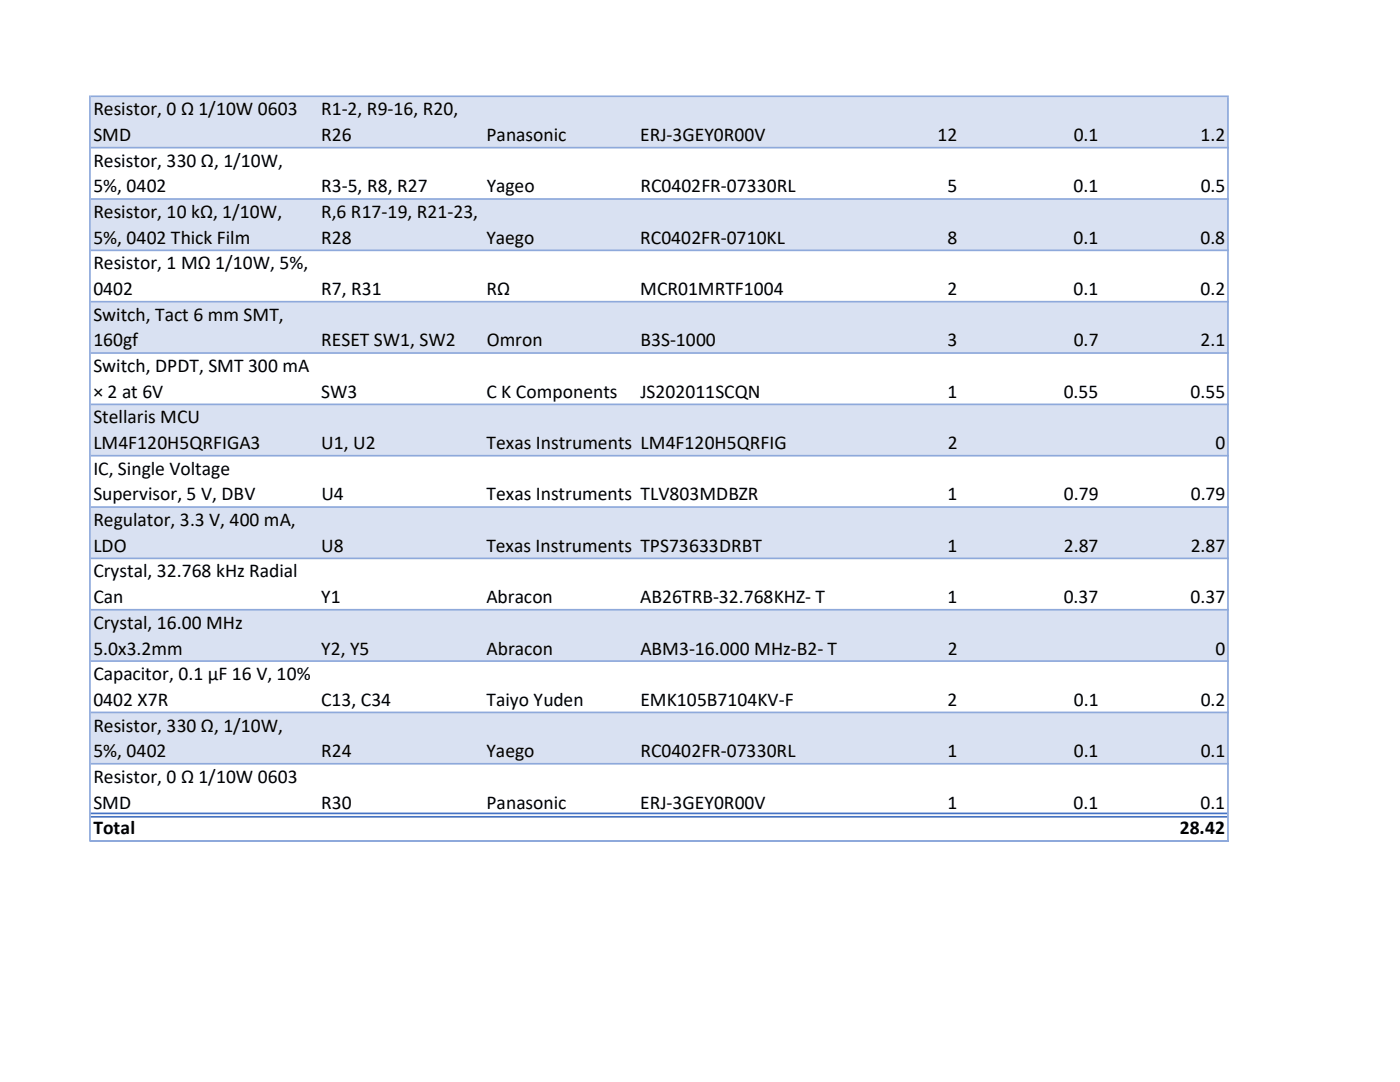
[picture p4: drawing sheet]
<svg xmlns="http://www.w3.org/2000/svg" width="279mm" height="216mm" viewBox="0 0 279 216" stroke-linecap="round" stroke-linejoin="round" font-family="sans-serif">
<defs><g id="words">
<g font-size="3.9">
<text x="18.6" y="23">Resistor, 0 Ω 1/10W 0603</text>
<text x="64.1" y="23">R1-2, R9-16, R20,</text>
<text x="18.6" y="28.2">SMD</text>
<text x="64.1" y="28.2">R26</text>
<text x="97.1" y="28.2">Panasonic</text>
<text x="127.8" y="28.2">ERJ-3GEY0R00V</text>
<text x="187.1" y="28.2">12</text>
<text x="214.3" y="28.2">0.1</text>
<text x="239.6" y="28.2">1.2</text>
<text x="18.6" y="33.3">Resistor, 330 Ω, 1/10W,</text>
<text x="18.6" y="38.4">5%, 0402</text>
<text x="64.1" y="38.4">R3-5, R8, R27</text>
<text x="97.1" y="38.4">Yageo</text>
<text x="127.8" y="38.4">RC0402FR-07330RL</text>
<text x="189.1" y="38.4">5</text>
<text x="214.3" y="38.4">0.1</text>
<text x="239.6" y="38.4">0.5</text>
<text x="18.6" y="43.5">Resistor, 10 kΩ, 1/10W,</text>
<text x="64.1" y="43.5">R,6 R17-19, R21-23,</text>
<text x="18.6" y="48.6">5%, 0402 Thick Film</text>
<text x="18.6" y="53.8">Resistor, 1 MΩ 1/10W, 5%,</text>
<text x="64.1" y="48.6">R28</text>
<text x="97.1" y="48.6">Yaego</text>
<text x="127.8" y="48.6">RC0402FR-0710KL</text>
<text x="189.1" y="48.6">8</text>
<text x="214.3" y="48.6">0.1</text>
<text x="239.6" y="48.6">0.8</text>
<text x="18.6" y="58.9">0402</text>
<text x="64.1" y="58.9">R7, R31</text>
<text x="97.1" y="58.9">RΩ</text>
<text x="127.8" y="58.9">MCR01MRTF1004</text>
<text x="189.1" y="58.9">2</text>
<text x="214.3" y="58.9">0.1</text>
<text x="239.6" y="58.9">0.2</text>
<text x="18.6" y="64">Switch, Tact 6 mm SMT,</text>
<text x="18.6" y="69.1">160gf</text>
<text x="64.1" y="69.1">RESET SW1, SW2</text>
<text x="97.1" y="69.1">Omron</text>
<text x="127.8" y="69.1">B3S-1000</text>
<text x="189.1" y="69.1">3</text>
<text x="214.3" y="69.1">0.7</text>
<text x="239.6" y="69.1">2.1</text>
<text x="18.6" y="74.3">Switch, DPDT, SMT 300 mA</text>
<text x="18.6" y="79.4">× 2 at 6V</text>
<text x="64.1" y="79.4">SW3</text>
<text x="97.1" y="79.4">C K Components</text>
<text x="127.8" y="79.4">JS202011SCQN</text>
<text x="189.1" y="79.4">1</text>
<text x="212.3" y="79.4">0.55</text>
<text x="237.6" y="79.4">0.55</text>
<text x="18.6" y="84.5">Stellaris MCU</text>
<text x="18.6" y="89.6">LM4F120H5QRFIGA3</text>
<text x="64.1" y="89.6">U1, U2</text>
<text x="97.1" y="89.6">Texas Instruments LM4F120H5QRFIG</text>
<text x="189.2" y="89.6">2</text>
<text x="242.6" y="89.6">0</text>
<text x="18.6" y="94.7">IC, Single Voltage</text>
<text x="18.6" y="99.9">Supervisor, 5 V, DBV</text>
<text x="64.1" y="99.9">U4</text>
<text x="97.1" y="99.9">Texas Instruments TLV803MDBZR</text>
<text x="189.1" y="99.9">1</text>
<text x="212.3" y="99.9">0.79</text>
<text x="237.6" y="99.9">0.79</text>
<text x="18.6" y="105">Regulator, 3.3 V, 400 mA,</text>
<text x="18.6" y="110.1">LDO</text>
<text x="64.1" y="110.1">U8</text>
<text x="97.1" y="110.1">Texas Instruments TPS73633DRBT</text>
<text x="189.1" y="110.1">1</text>
<text x="212.3" y="110.1">2.87</text>
<text x="237.6" y="110.1">2.87</text>
<text x="18.6" y="115.2">Crystal, 32.768 kHz Radial</text>
<text x="18.6" y="120.4">Can</text>
<text x="18.6" y="125.5">Crystal, 16.00 MHz</text>
<text x="64.1" y="120.4">Y1</text>
<text x="97.1" y="120.4">Abracon</text>
<text x="127.8" y="120.4">AB26TRB-32.768KHZ- T</text>
<text x="189.1" y="120.4">1</text>
<text x="212.3" y="120.4">0.37</text>
<text x="237.6" y="120.4">0.37</text>
<text x="18.6" y="130.6">5.0x3.2mm</text>
<text x="64.1" y="130.6">Y2, Y5</text>
<text x="97.1" y="130.6">Abracon</text>
<text x="127.8" y="130.6">ABM3-16.000 MHz-B2- T</text>
<text x="189.1" y="130.6">2</text>
<text x="242.6" y="130.6">0</text>
<text x="18.6" y="135.7">Capacitor, 0.1 μF 16 V, 10%</text>
<text x="18.6" y="140.8">0402 X7R</text>
<text x="64.1" y="140.8">C13, C34</text>
<text x="97.1" y="140.8">Taiyo Yuden</text>
<text x="127.8" y="140.8">EMK105B7104KV-F</text>
<text x="189.1" y="140.8">2</text>
<text x="214.3" y="140.8">0.1</text>
<text x="239.6" y="140.8">0.2</text>
<text x="18.6" y="146">Resistor, 330 Ω, 1/10W,</text>
<text x="18.6" y="151.1">5%, 0402</text>
<text x="64.1" y="151.1">R24</text>
<text x="97.1" y="151.1">Yaego</text>
<text x="127.8" y="151.1">RC0402FR-07330RL</text>
<text x="189.1" y="151.1">1</text>
<text x="214.3" y="151.1">0.1</text>
<text x="239.6" y="151.1">0.1</text>
<text x="18.6" y="156.2">Resistor, 0 Ω 1/10W 0603</text>
<text x="18.6" y="161.3">SMD</text>
<text x="64.1" y="161.3">R30</text>
<text x="97.1" y="161.3">Panasonic</text>
<text x="127.8" y="161.3">ERJ-3GEY0R00V</text>
<text x="189.1" y="161.3">1</text>
<text x="214.3" y="161.3">0.1</text>
<text x="239.6" y="161.3">0.1</text>
<text x="18.6" y="166.5">Total</text>
<text x="235.5" y="166.5">28.42</text>
</g>
</g></defs>
<path d="M18.1 19.4h227v10.1h-227zM18.1 39.7h227v10.3h-227zM18.1 60.2h227v10.3h-227zM18.1 80.7h227v10.3h-227zM18.1 101.2h227v10.3h-227zM18.1 121.7h227v10.3h-227zM18.1 142.2h227v10.2h-227z" fill-rule="evenodd" fill="#d9e1f2"/>
<g fill="#8ea9db">
<path d="M17.8 19h.3v148.9h-.3zM244.9 19.4h.3v148.5h-.3z" fill-rule="evenodd"/>
<path d="M18.1 19h227.1v.4h-227.1zM18.1 29.3h227.1v.3h-227.1zM18.1 39.5h227.1v.4h-227.1zM18.1 49.8h227.1v.3h-227.1zM18.1 60h227.1v.4h-227.1zM18.1 70.3h227.1v.3h-227.1zM18.1 80.5h227.1v.4h-227.1zM18.1 90.8h227.1v.3h-227.1zM18.1 101h227.1v.3h-227.1zM18.1 111.3h227.1v.3h-227.1zM18.1 121.5h227.1v.3h-227.1zM18.1 131.7h227.1v.4h-227.1zM18.1 142h227.1v.3h-227.1zM18.1 152.2h227.1v.4h-227.1z" fill-rule="evenodd"/>
</g>
<path d="M18.1 162.1h226.8v.4h-226.8zM18.1 162.8h226.8v.4h-226.8z" fill-rule="evenodd" fill="#4472c4"/>
<path d="M18.1 167.8h227.1" fill="none" stroke="#8ea9db" stroke-width=".34"/>
<use href="#words"/>
</svg>
